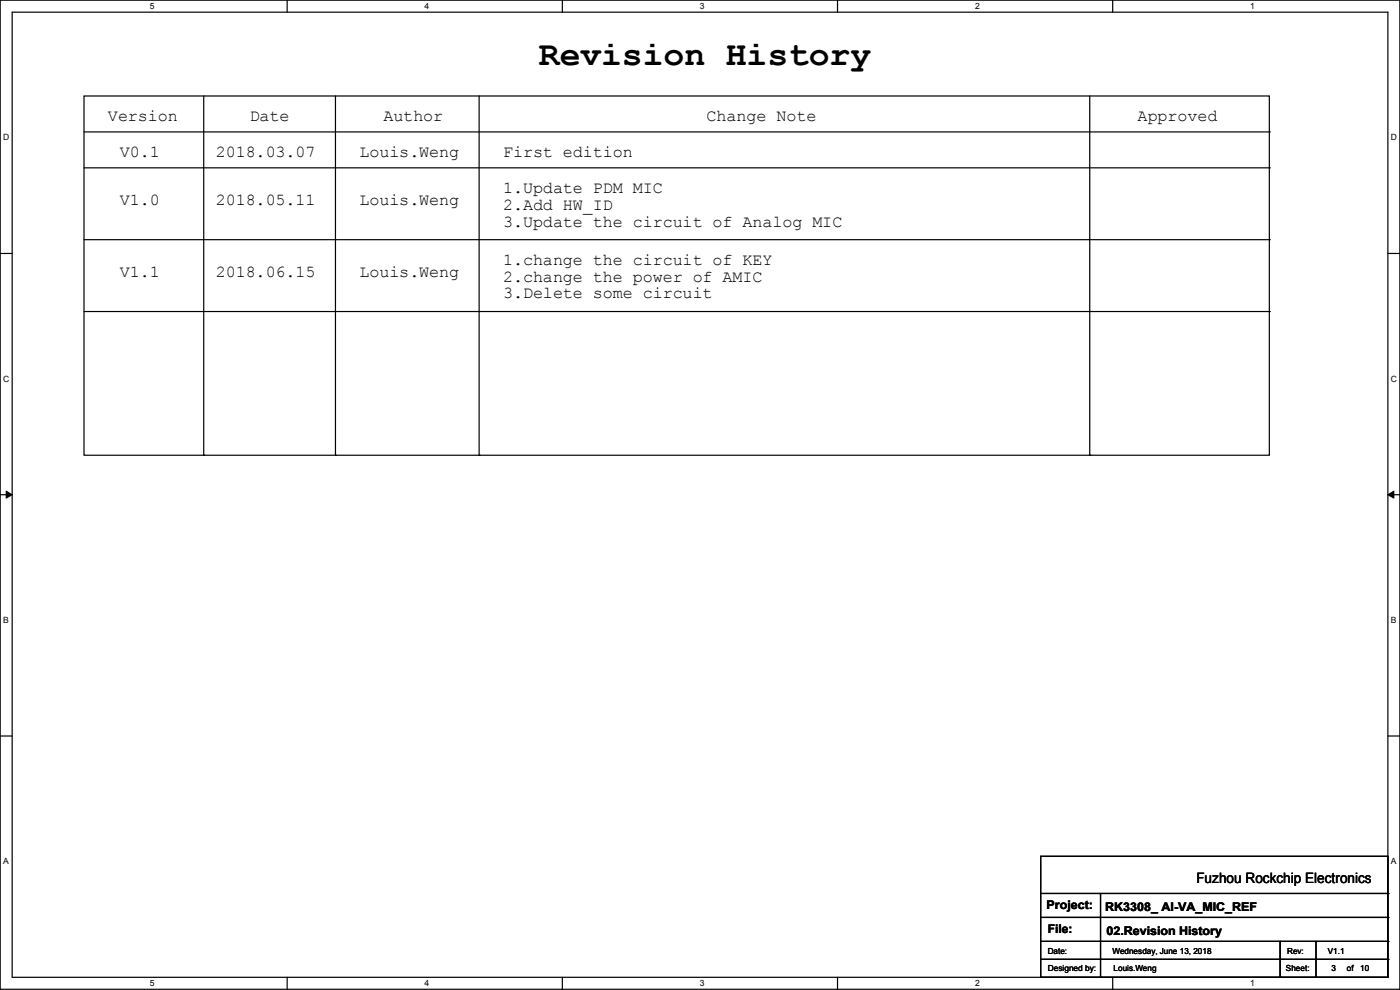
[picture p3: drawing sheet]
<svg xmlns="http://www.w3.org/2000/svg" width="297mm" height="210mm" viewBox="0 0 297 210" stroke-linecap="round" stroke-linejoin="round" font-family="sans-serif">
<defs><g id="words">
<text font-size="7.4" x="114.3" y="13.8">Revision History</text>
<g font-size="3.6">
<text x="22.9" y="25.7">Version</text>
<text x="53" y="25.7">Date</text>
<text x="81.3" y="25.7">Author</text>
<text x="149.9" y="25.7">Change Note</text>
<text x="241.3" y="25.7">Approved</text>
<text x="25.4" y="33.3">V0.1</text>
<text x="45.8" y="33.3">2018.03.07</text>
<text x="76.2" y="33.3">Louis.Weng</text>
<text x="106.7" y="33.3">First edition</text>
<text x="106.7" y="40.9">1.Update PDM MIC</text>
<text x="25.4" y="43.5">V1.0</text>
<text x="45.8" y="43.5">2018.05.11</text>
<text x="76.2" y="43.5">Louis.Weng</text>
<text x="106.7" y="44.5">2.Add HW_ID</text>
<text x="106.7" y="48">3.Update the circuit of Analog MIC</text>
<text x="25.4" y="58.7">V1.1</text>
<text x="45.8" y="58.7">2018.06.15</text>
<text x="76.2" y="58.7">Louis.Weng</text>
<text x="106.7" y="56.2">1.change the circuit of KEY</text>
<text x="106.7" y="59.7">2.change the power of AMIC</text>
<text x="106.7" y="63.3">3.Delete some circuit</text>
</g>
<text font-size="3" x="253.8" y="187.2">Fuzhou Rockchip Electronics</text>
<g font-size="2.5">
<text x="222" y="192.9">Project:</text>
<text x="222.3" y="198">File:</text>
<text x="234.5" y="193.2">RK3308_ AI-VA_MIC_REF</text>
<text x="234.7" y="198.2">02.Revision History</text>
</g>
<g font-size="1.8">
<text x="31.8" y="1.9">5</text>
<text x="90.1" y="1.9">4</text>
<text x="148.5" y="1.9">3</text>
<text x="206.8" y="1.9">2</text>
<text x="265.2" y="1.9">1</text>
<text x=".7" y="29.8">D</text>
<text x="295.1" y="29.8">D</text>
<text x=".7" y="80.9">C</text>
<text x="295.1" y="80.9">C</text>
<text x=".7" y="132.1">B</text>
<text x="295.1" y="132.1">B</text>
<text x=".7" y="183.3">A</text>
<text x="295.1" y="183.3">A</text>
<text x="222.3" y="202.3">Date:</text>
<text x="236" y="202.3">Wednesday, June 13, 2018</text>
<text x="273.1" y="202.3">Rev:</text>
<text x="281.7" y="202.3">V1.1</text>
<text x="31.8" y="209.2">5</text>
<text x="90.1" y="209.2">4</text>
<text x="148.5" y="209.2">3</text>
<text x="206.8" y="209.2">2</text>
<text x="222.3" y="205.9">Designed by:</text>
<text x="236.2" y="205.9">Louis.Weng</text>
<text x="265.2" y="209.2">1</text>
<text x="272.8" y="205.9">Sheet:</text>
<text x="282.5" y="205.9">3</text>
<text x="285.7" y="205.9">of</text>
<text x="288.6" y="205.9">10</text>
</g>
</g></defs>
<path d="M0 0h297v209.8h-297zM2.6 2.6h291.8v204.7h-291.8z" fill="none" stroke="#000" stroke-width=".25"/>
<g fill="#fff">
<path d="M31.7 .3h1v2h-1z"/>
<path d="M31.7 207.6h1v1.9h-1z"/>
</g>
<path d="M60.9 0v2.6M60.9 207.3v2.5" fill="none" stroke="#000" stroke-width=".25"/>
<g fill="#fff">
<path d="M90.1 .3h1v2h-1z"/>
<path d="M90.1 207.6h1v1.9h-1z"/>
</g>
<path d="M119.3 0v2.6M119.3 207.3v2.5" fill="none" stroke="#000" stroke-width=".25"/>
<g fill="#fff">
<path d="M148.5 .3h.9v2h-.9z"/>
<path d="M148.5 207.6h.9v1.9h-.9z"/>
</g>
<path d="M177.7 0v2.6M177.7 207.3v2.5" fill="none" stroke="#000" stroke-width=".25"/>
<g fill="#fff">
<path d="M206.8 .3h1v2h-1z"/>
<path d="M206.8 207.6h1v1.9h-1z"/>
</g>
<path d="M236.1 0v2.6M236.1 207.3v2.5" fill="none" stroke="#000" stroke-width=".25"/>
<g fill="#fff">
<path d="M265.2 .3h1v2h-1z"/>
<path d="M265.2 207.6h1v1.9h-1z"/>
<path d="M.7 28.2h1.2v1.9h-1.2z"/>
<path d="M295.1 28.2h1.2v1.9h-1.2z"/>
<path d="M.7 79.3h1.2v2h-1.2z"/>
<path d="M295.1 79.3h1.2v2h-1.2z"/>
</g>
<path d="M0 53.8h2.6M294.4 53.8h2.6" fill="none" stroke="#000" stroke-width=".25"/>
<g fill="#fff">
<path d="M.7 130.5h1.2v2h-1.2z"/>
<path d="M295.1 130.5h1.1v2h-1.1z"/>
</g>
<path d="M0 104.9h2.6M294.4 104.9h2.6" fill="none" stroke="#000" stroke-width=".25"/>
<path d="M1.3 104.2l1.3 .7-1.3 .8zM294.4 104.9l1.3-.7v1.5z" fill="#000" stroke="#000" stroke-width=".21"/>
<g fill="#fff">
<path d="M.7 181.7h1.2v2h-1.2z"/>
<path d="M295.1 181.7h1.1v2h-1.1z"/>
</g>
<g fill="none" stroke="#000" stroke-width=".25">
<path d="M17.8 20.4h251.5v76.2h-251.5zM17.8 28h251.5M17.8 35.6h251.5M43.2 20.4v76.2M71.2 20.4v76.2M101.6 20.4v76.2M231.2 20.4v76.2M269.3 28h.1M269.3 35.6h.1M17.8 50.8h251.5M269.3 50.8h.1M17.8 66.1h251.5"/>
<path d="M269.3 66.1h.1M43.2 96.6h.1M71.2 96.6h.1M101.6 96.6h.1M231.2 96.6h.1M0 156.1h2.6M294.4 156.1h2.6M220.8 181.7h73.6v25.6h-73.6zM220.8 189.5h73.6M220.8 194.6h73.6M220.8 199.7h73.6M233.5 189.5v17.8"/>
<path d="M271.6 199.7v7.6M279.2 199.7v7.6M294.4 189.5h.1M294.4 194.6h.1M294.4 199.7h.1M220.8 203.5h73.6M233.5 207.3h.1M271.6 207.3h.1M279.2 207.3h.1M294.4 203.5h.1"/>
</g>
<use href="#words"/>
</svg>
